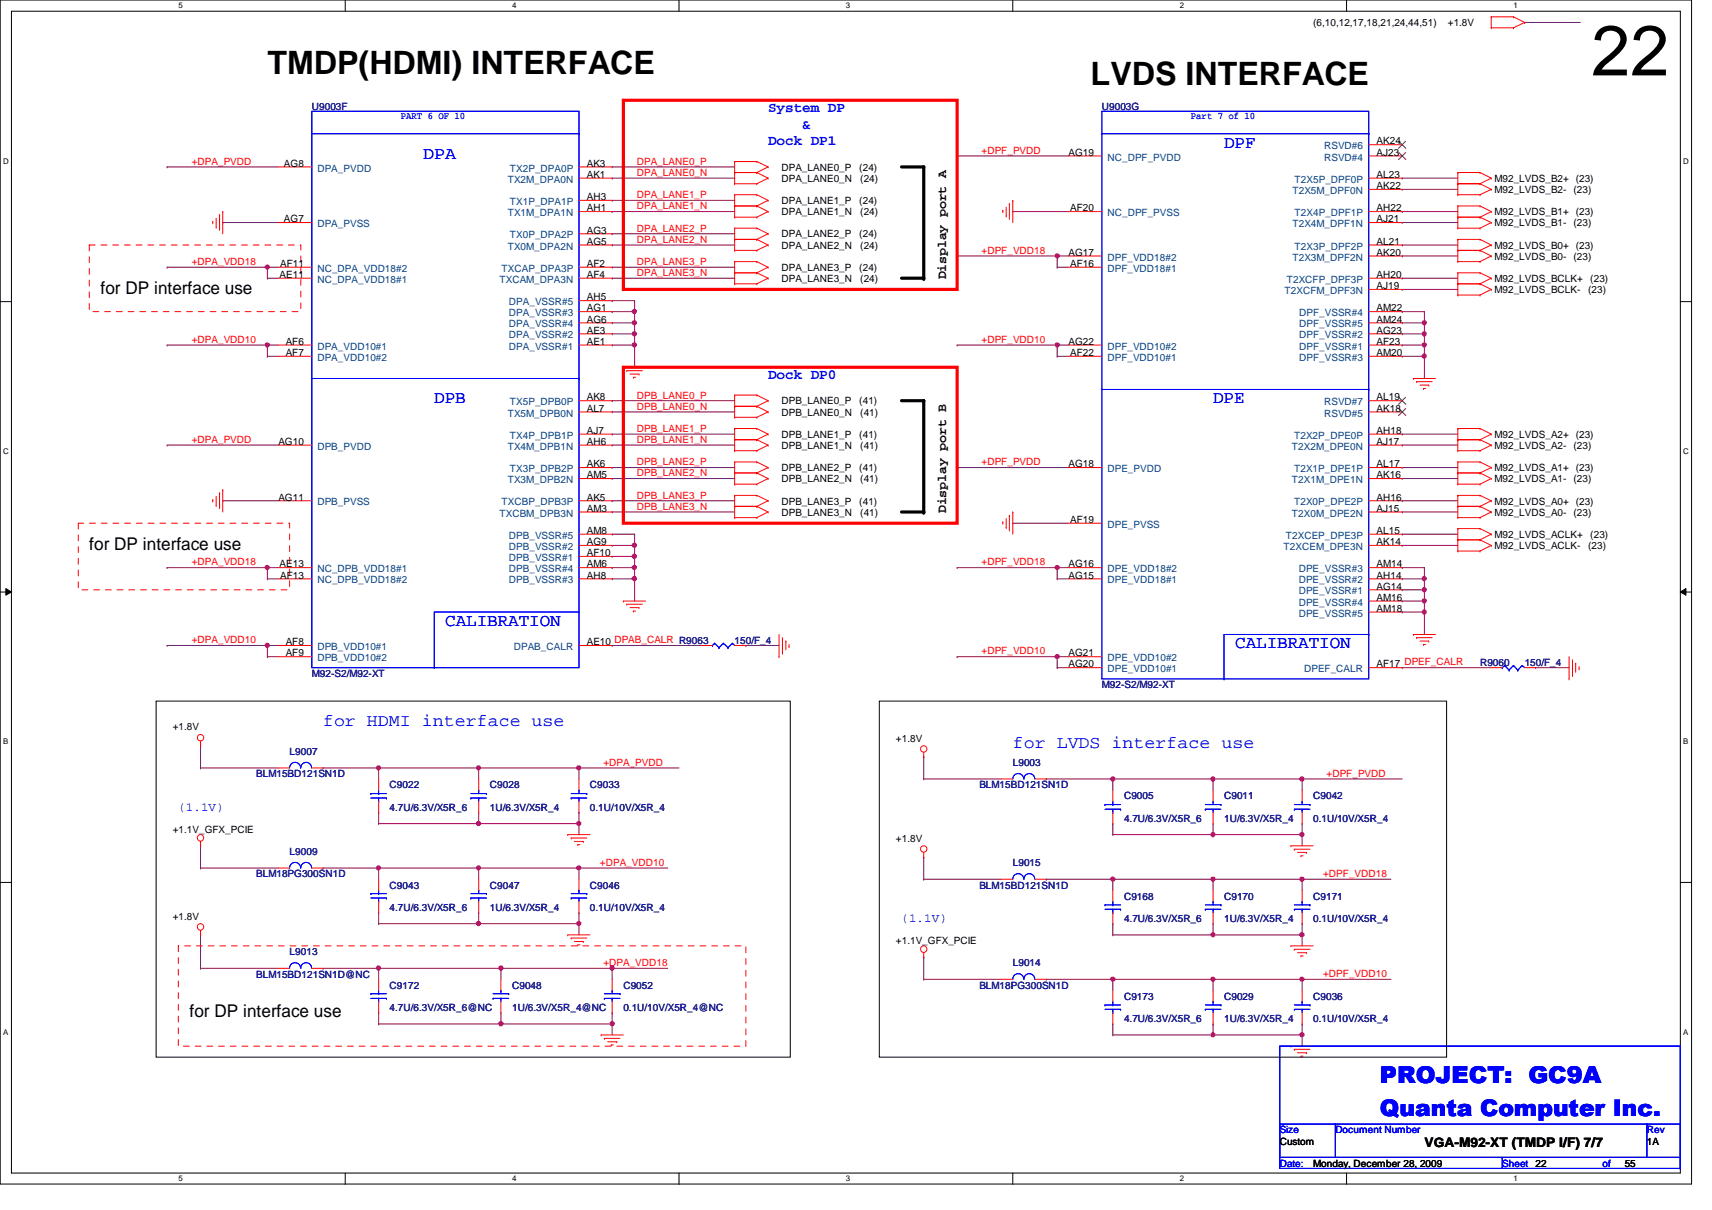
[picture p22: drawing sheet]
<svg xmlns="http://www.w3.org/2000/svg" width="297mm" height="210mm" viewBox="0 0 297 210" stroke-linecap="round" stroke-linejoin="round" font-family="sans-serif">
<defs><g id="words">
<text font-size="12.3" x="276.1" y="13.1">22</text>
<g font-size="5.6">
<text x="46.4" y="12.9">TMDP(HDMI) INTERFACE</text>
<text x="189.2" y="14.8">LVDS INTERFACE</text>
</g>
<g font-size="4" fill="#00f">
<text x="239.4" y="187.8">PROJECT: GC9A</text>
<text x="239.4" y="193.5">Quanta Computer Inc.</text>
</g>
<g font-size="3" fill="#00f">
<text x="73.4" y="27.5">DPA</text>
<text x="212.4" y="25.6">DPF</text>
<text x="75.4" y="70">DPB</text>
<text x="210.5" y="70">DPE</text>
<text x="77.3" y="108.6">CALIBRATION</text>
<text x="214.3" y="112.5">CALIBRATION</text>
<text x="56" y="126">for HDMI interface use</text>
<text x="175.7" y="129.8">for LVDS interface use</text>
</g>
<g font-size="3">
<text x="17.4" y="51">for DP interface use</text>
<text x="15.5" y="95.4">for DP interface use</text>
<text x="32.9" y="176.5">for DP interface use</text>
</g>
<g font-size="2.5" fill="#00f">
<text x="133.3" y="19.5">System DP</text>
<text x="139.2" y="22.3">&amp;</text>
<text x="133.3" y="25.1">Dock DP1</text>
<text x="133.3" y="65.8">Dock DP0</text>
</g>
<g font-size="2.3">
<text x="164.2" y="48.5" transform="rotate(-90 164.2 48.5)">Display port A</text>
<text x="164.2" y="89" transform="rotate(-90 164.2 89)">Display port B</text>
<text x="247.1" y="199.1">VGA-M92-XT (TMDP I/F) 7/7</text>
</g>
<g font-size="2.1" fill="#00f">
<text x="30.9" y="140.7">(1.1V)</text>
<text x="156.4" y="160">(1.1V)</text>
</g>
<g font-size="1.7">
<text x="227.8" y="4.5">(6,10,12,17,18,21,24,44,51)</text>
<text x="251.2" y="4.5">+1.8V</text>
<text x="49.3" y="28.9">AG8</text>
<text x="101.8" y="28.9">AK3</text>
<text x="135.6" y="29.6">DPA_LANE0_P</text>
<text x="149.1" y="29.6">(24)</text>
<text x="185.4" y="27">AG19</text>
<text x="238.8" y="25.1">AK24</text>
<text x="238.8" y="27">AJ23</text>
<text x="101.8" y="34.7">AH3</text>
<text x="101.8" y="30.9">AK1</text>
<text x="135.6" y="31.5">DPA_LANE0_N</text>
<text x="135.6" y="35.4">DPA_LANE1_P</text>
<text x="149.1" y="35.4">(24)</text>
<text x="149.3" y="31.5">(24)</text>
<text x="238.8" y="30.9">AL23</text>
<text x="238.8" y="32.8">AK22</text>
<text x="259.3" y="33.5">M92_LVDS_B2- (23)</text>
<text x="259.3" y="31.5">M92_LVDS_B2+ (23)</text>
<text x="49.3" y="38.6">AG7</text>
<text x="101.8" y="40.5">AG3</text>
<text x="101.8" y="36.7">AH1</text>
<text x="135.6" y="41.2">DPA_LANE2_P</text>
<text x="135.6" y="37.3">DPA_LANE1_N</text>
<text x="149.1" y="41.2">(24)</text>
<text x="149.3" y="37.3">(24)</text>
<text x="185.7" y="36.7">AF20</text>
<text x="238.8" y="36.7">AH22</text>
<text x="238.8" y="38.6">AJ21</text>
<text x="259.3" y="39.3">M92_LVDS_B1- (23)</text>
<text x="259.3" y="37.3">M92_LVDS_B1+ (23)</text>
<text x="48.6" y="46.3">AF11</text>
<text x="101.8" y="42.5">AG5</text>
<text x="101.8" y="46.3">AF2</text>
<text x="135.6" y="43.1">DPA_LANE2_N</text>
<text x="135.6" y="47">DPA_LANE3_P</text>
<text x="149.1" y="47">(24)</text>
<text x="149.3" y="43.1">(24)</text>
<text x="185.4" y="44.4">AG17</text>
<text x="185.7" y="46.3">AF16</text>
<text x="238.8" y="42.5">AL21</text>
<text x="238.8" y="44.4">AK20</text>
<text x="259.3" y="45">M92_LVDS_B0- (23)</text>
<text x="259.3" y="43.1">M92_LVDS_B0+ (23)</text>
<text x="48.5" y="48.2">AE11</text>
<text x="101.8" y="52.1">AH5</text>
<text x="101.8" y="48.2">AF4</text>
<text x="135.6" y="48.9">DPA_LANE3_N</text>
<text x="149.3" y="48.9">(24)</text>
<text x="238.8" y="48.2">AH20</text>
<text x="238.8" y="50.2">AJ19</text>
<text x="259.3" y="50.8">M92_LVDS_BCLK-</text>
<text x="259.3" y="48.9">M92_LVDS_BCLK+</text>
<text x="275.5" y="50.8">(23)</text>
<text x="275.9" y="48.9">(23)</text>
<text x="49.6" y="59.8">AF6</text>
<text x="101.8" y="59.8">AE1</text>
<text x="101.8" y="57.9">AE3</text>
<text x="101.8" y="54">AG1</text>
<text x="101.8" y="56">AG6</text>
<text x="185.4" y="59.8">AG22</text>
<text x="238.8" y="59.8">AF23</text>
<text x="238.8" y="57.9">AG23</text>
<text x="238.8" y="56">AM24</text>
<text x="238.8" y="54">AM22</text>
<text x="49.6" y="61.8">AF7</text>
<text x="185.7" y="61.8">AF22</text>
<text x="238.8" y="61.8">AM20</text>
<text x="101.8" y="71.4">AL7</text>
<text x="101.8" y="69.5">AK8</text>
<text x="135.6" y="70.1">DPB_LANE0_P</text>
<text x="149.1" y="70.1">(41)</text>
<text x="238.8" y="69.5">AL19</text>
<text x="238.8" y="71.4">AK18</text>
<text x="48.3" y="77.2">AG10</text>
<text x="101.8" y="77.2">AH6</text>
<text x="101.8" y="75.3">AJ7</text>
<text x="135.6" y="72.1">DPB_LANE0_N</text>
<text x="135.6" y="75.9">DPB_LANE1_P</text>
<text x="135.6" y="77.9">DPB_LANE1_N</text>
<text x="149.1" y="75.9">(41)</text>
<text x="149.3" y="72.1">(41)</text>
<text x="149.3" y="77.9">(41)</text>
<text x="238.8" y="75.3">AH18</text>
<text x="238.8" y="77.2">AJ17</text>
<text x="259.3" y="77.9">M92_LVDS_A2- (23)</text>
<text x="259.3" y="75.9">M92_LVDS_A2+ (23)</text>
<text x="101.8" y="83">AM5</text>
<text x="101.8" y="81.1">AK6</text>
<text x="135.6" y="83.7">DPB_LANE2_N</text>
<text x="135.6" y="81.7">DPB_LANE2_P</text>
<text x="149.1" y="81.7">(41)</text>
<text x="149.3" y="83.7">(41)</text>
<text x="185.4" y="81.1">AG18</text>
<text x="238.8" y="81.1">AL17</text>
<text x="238.8" y="83">AK16</text>
<text x="259.3" y="83.7">M92_LVDS_A1- (23)</text>
<text x="259.3" y="81.7">M92_LVDS_A1+ (23)</text>
<text x="48.3" y="86.8">AG11</text>
<text x="101.8" y="88.8">AM3</text>
<text x="101.8" y="86.8">AK5</text>
<text x="135.6" y="87.5">DPB_LANE3_P</text>
<text x="135.6" y="89.5">DPB_LANE3_N</text>
<text x="149.1" y="87.5">(41)</text>
<text x="149.3" y="89.5">(41)</text>
<text x="238.8" y="86.8">AH16</text>
<text x="238.8" y="88.8">AJ15</text>
<text x="259.3" y="89.5">M92_LVDS_A0- (23)</text>
<text x="259.3" y="87.5">M92_LVDS_A0+ (23)</text>
<text x="101.8" y="92.6">AM8</text>
<text x="101.8" y="94.6">AG9</text>
<text x="185.7" y="90.7">AF19</text>
<text x="238.8" y="92.6">AL15</text>
<text x="238.8" y="94.6">AK14</text>
<text x="259.3" y="95.2">M92_LVDS_ACLK-</text>
<text x="259.3" y="93.3">M92_LVDS_ACLK+</text>
<text x="275.5" y="95.2">(23)</text>
<text x="275.9" y="93.3">(23)</text>
<text x="48.5" y="98.4">AE13</text>
<text x="48.6" y="100.4">AF13</text>
<text x="101.8" y="96.5">AF10</text>
<text x="101.8" y="98.4">AM6</text>
<text x="101.8" y="100.4">AH8</text>
<text x="185.4" y="98.4">AG16</text>
<text x="185.4" y="100.4">AG15</text>
<text x="238.8" y="100.4">AH14</text>
<text x="238.8" y="98.4">AM14</text>
<text x="238.8" y="106.1">AM18</text>
<text x="238.8" y="104.2">AM16</text>
<text x="238.8" y="102.3">AG14</text>
<text x="49.6" y="113.9">AF9</text>
<text x="49.6" y="111.9">AF8</text>
<text x="101.8" y="111.9">AE10 DPAB_CALR R9063</text>
<text x="185.4" y="113.9">AG21</text>
<text x="185.4" y="115.8">AG20</text>
<text x="238.8" y="115.8">AF17 DPEF_CALR</text>
<text x="30" y="126.7">+1.8V</text>
<text x="155.4" y="128.7">+1.8V</text>
<text x="30" y="144.5">+1.1V_GFX_PCIE</text>
<text x="155.4" y="146">+1.8V</text>
<text x="30" y="159.5">+1.8V</text>
<text x="155.4" y="163.8">+1.1V_GFX_PCIE</text>
<text x="222" y="198.5">Custom</text>
<text x="227.8" y="202.4">Monday, December 28, 2009</text>
<text x="266.4" y="202.4">22</text>
<text x="281.9" y="202.4">55</text>
<text x="285.7" y="198.5">1A</text>
</g>
<g font-size="1.7" fill="#000080">
<text x="54.1" y="19">U9003F</text>
<text x="191.2" y="19">U9003G</text>
<text x="127.5" y="111.7">150/F_4</text>
<text x="54.1" y="117.4">M92-S2/M92-XT</text>
<text x="191.2" y="119.4">M92-S2/M92-XT</text>
<text x="256.8" y="115.5">R9060</text>
<text x="264.5" y="115.5">150/F_4</text>
<text x="50.2" y="131">L9007</text>
<text x="44.4" y="134.8">BLM15BD121SN1D</text>
<text x="67.6" y="136.7">C9022</text>
<text x="85" y="136.7">C9028</text>
<text x="102.4" y="136.7">C9033</text>
<text x="169.9" y="136.7">BLM15BD121SN1D</text>
<text x="175.7" y="132.9">L9003</text>
<text x="67.6" y="140.6">4.7U/6.3V/X5R_6</text>
<text x="85" y="140.6">1U/6.3V/X5R_4</text>
<text x="102.4" y="140.6">0.1U/10V/X5R_4</text>
<text x="195" y="138.7">C9005</text>
<text x="195" y="142.5">4.7U/6.3V/X5R_6</text>
<text x="212.4" y="138.7">C9011</text>
<text x="212.4" y="142.5">1U/6.3V/X5R_4</text>
<text x="227.8" y="138.7">C9042</text>
<text x="227.8" y="142.5">0.1U/10V/X5R_4</text>
<text x="50.2" y="148.3">L9009</text>
<text x="44.4" y="152.2">BLM18PG300SN1D</text>
<text x="67.6" y="154.1">C9043</text>
<text x="85" y="154.1">C9047</text>
<text x="102.4" y="154.1">C9046</text>
<text x="169.9" y="154.1">BLM15BD121SN1D</text>
<text x="175.7" y="150.3">L9015</text>
<text x="67.6" y="158">4.7U/6.3V/X5R_6</text>
<text x="85" y="158">1U/6.3V/X5R_4</text>
<text x="102.4" y="158">0.1U/10V/X5R_4</text>
<text x="195" y="156">C9168</text>
<text x="195" y="159.9">4.7U/6.3V/X5R_6</text>
<text x="212.4" y="156">C9170</text>
<text x="212.4" y="159.9">1U/6.3V/X5R_4</text>
<text x="227.8" y="156">C9171</text>
<text x="227.8" y="159.9">0.1U/10V/X5R_4</text>
<text x="50.2" y="165.7">L9013</text>
<text x="175.7" y="167.6">L9014</text>
<text x="44.4" y="169.6">BLM15BD121SN1D@NC</text>
<text x="67.6" y="171.5">C9172</text>
<text x="88.9" y="171.5">C9048</text>
<text x="108.2" y="171.5">C9052</text>
<text x="169.9" y="171.5">BLM18PG300SN1D</text>
<text x="195" y="173.4">C9173</text>
<text x="212.4" y="173.4">C9029</text>
<text x="227.8" y="173.4">C9036</text>
<text x="67.6" y="175.3">4.7U/6.3V/X5R_6@NC</text>
<text x="88.9" y="175.3">1U/6.3V/X5R_4@NC</text>
<text x="108.2" y="175.3">0.1U/10V/X5R_4@NC</text>
<text x="195" y="177.3">4.7U/6.3V/X5R_6</text>
<text x="212.4" y="177.3">1U/6.3V/X5R_4</text>
<text x="227.8" y="177.3">0.1U/10V/X5R_4</text>
</g>
<g font-size="1.7" fill="#00f">
<text x="69.6" y="20.7">PART 6 OF 10</text>
<text x="206.6" y="20.7">Part 7 of 10</text>
<text x="222" y="196.6">Size</text>
<text x="231.7" y="196.6">Document Number</text>
<text x="285.7" y="196.6">Rev</text>
<text x="222" y="202.4">Date:</text>
<text x="260.6" y="202.4">Sheet</text>
<text x="278" y="202.4">of</text>
</g>
<g font-size="1.7" fill="#f00">
<text x="33.3" y="28.6">+DPA_PVDD</text>
<text x="110.5" y="28.6">DPA_LANE0_P</text>
<text x="170.3" y="26.7">+DPF_PVDD</text>
<text x="110.5" y="30.5">DPA_LANE0_N</text>
<text x="110.5" y="34.4">DPA_LANE1_P</text>
<text x="110.5" y="40.2">DPA_LANE2_P</text>
<text x="110.5" y="36.3">DPA_LANE1_N</text>
<text x="33.3" y="46">+DPA_VDD18</text>
<text x="110.5" y="42.1">DPA_LANE2_N</text>
<text x="110.5" y="46">DPA_LANE3_P</text>
<text x="110.5" y="47.9">DPA_LANE3_N</text>
<text x="170.3" y="44">+DPF_VDD18</text>
<text x="33.3" y="59.5">+DPA_VDD10</text>
<text x="170.3" y="59.5">+DPF_VDD10</text>
<text x="110.5" y="69.1">DPB_LANE0_P</text>
<text x="110.5" y="71.1">DPB_LANE0_N</text>
<text x="33.3" y="76.8">+DPA_PVDD</text>
<text x="110.5" y="74.9">DPB_LANE1_P</text>
<text x="110.5" y="76.8">DPB_LANE1_N</text>
<text x="110.5" y="80.7">DPB_LANE2_P</text>
<text x="110.5" y="82.6">DPB_LANE2_N</text>
<text x="170.3" y="80.7">+DPF_PVDD</text>
<text x="110.5" y="88.4">DPB_LANE3_N</text>
<text x="110.5" y="86.5">DPB_LANE3_P</text>
<text x="33.3" y="98.1">+DPA_VDD18</text>
<text x="170.3" y="98.1">+DPF_VDD18</text>
<text x="33.3" y="111.6">+DPA_VDD10</text>
<text x="170.3" y="113.5">+DPF_VDD10</text>
<text x="104.7" y="132.8">+DPA_PVDD</text>
<text x="230.2" y="134.7">+DPF_PVDD</text>
<text x="104.1" y="150.2">+DPA_VDD10</text>
<text x="229.6" y="152.1">+DPF_VDD18</text>
<text x="104.7" y="167.6">+DPA_VDD18</text>
<text x="229.6" y="169.5">+DPF_VDD10</text>
</g>
<g font-size="1.7" fill="#004080">
<text x="55.1" y="29.8">DPA_PVDD</text>
<text x="88.5" y="29.8">TX2P_DPA0P</text>
<text x="192.1" y="27.9">NC_DPF_PVDD</text>
<text x="229.7" y="25.9">RSVD#6</text>
<text x="229.7" y="27.9">RSVD#4</text>
<text x="88.1" y="31.7">TX2M_DPA0N</text>
<text x="88.5" y="35.6">TX1P_DPA1P</text>
<text x="224.2" y="33.7">T2X5M_DPF0N</text>
<text x="224.6" y="31.7">T2X5P_DPF0P</text>
<text x="55.1" y="39.4">DPA_PVSS</text>
<text x="88.1" y="37.5">TX1M_DPA1N</text>
<text x="88.5" y="41.4">TX0P_DPA2P</text>
<text x="192.1" y="37.5">NC_DPF_PVSS</text>
<text x="224.2" y="39.4">T2X4M_DPF1N</text>
<text x="224.6" y="37.5">T2X4P_DPF1P</text>
<text x="55.1" y="47.2">NC_DPA_VDD18#2</text>
<text x="87" y="47.2">TXCAP_DPA3P</text>
<text x="88.1" y="43.3">TX0M_DPA2N</text>
<text x="192.1" y="45.2">DPF_VDD18#2</text>
<text x="192.1" y="47.2">DPF_VDD18#1</text>
<text x="224.2" y="45.2">T2X3M_DPF2N</text>
<text x="224.6" y="43.3">T2X3P_DPF2P</text>
<text x="55.1" y="49.1">NC_DPA_VDD18#1</text>
<text x="86.7" y="49.1">TXCAM_DPA3N</text>
<text x="88.3" y="53">DPA_VSSR#5</text>
<text x="222.9" y="51">T2XCFM_DPF3N</text>
<text x="223.3" y="49.1">T2XCFP_DPF3P</text>
<text x="88.3" y="58.7">DPA_VSSR#2</text>
<text x="88.3" y="54.9">DPA_VSSR#3</text>
<text x="88.3" y="56.8">DPA_VSSR#4</text>
<text x="225.4" y="58.7">DPF_VSSR#2</text>
<text x="225.4" y="56.8">DPF_VSSR#5</text>
<text x="225.4" y="54.9">DPF_VSSR#4</text>
<text x="55.1" y="62.6">DPA_VDD10#2</text>
<text x="55.1" y="60.7">DPA_VDD10#1</text>
<text x="88.3" y="60.7">DPA_VSSR#1</text>
<text x="192.1" y="60.7">DPF_VDD10#2</text>
<text x="192.1" y="62.6">DPF_VDD10#1</text>
<text x="225.4" y="62.6">DPF_VSSR#3</text>
<text x="225.4" y="60.7">DPF_VSSR#1</text>
<text x="88.5" y="70.3">TX5P_DPB0P</text>
<text x="229.7" y="70.3">RSVD#7</text>
<text x="88.1" y="72.3">TX5M_DPB0N</text>
<text x="88.5" y="76.1">TX4P_DPB1P</text>
<text x="224.5" y="76.1">T2X2P_DPE0P</text>
<text x="229.7" y="72.3">RSVD#5</text>
<text x="55.1" y="78">DPB_PVDD</text>
<text x="88.1" y="83.8">TX3M_DPB2N</text>
<text x="88.1" y="78">TX4M_DPB1N</text>
<text x="88.5" y="81.9">TX3P_DPB2P</text>
<text x="192.1" y="81.9">DPE_PVDD</text>
<text x="224.2" y="78">T2X2M_DPE0N</text>
<text x="224.2" y="83.8">T2X1M_DPE1N</text>
<text x="224.5" y="81.9">T2X1P_DPE1P</text>
<text x="55.1" y="87.7">DPB_PVSS</text>
<text x="86.7" y="89.6">TXCBM_DPB3N</text>
<text x="87" y="87.7">TXCBP_DPB3P</text>
<text x="224.2" y="89.6">T2X0M_DPE2N</text>
<text x="224.5" y="87.7">T2X0P_DPE2P</text>
<text x="88.3" y="93.5">DPB_VSSR#5</text>
<text x="88.3" y="95.4">DPB_VSSR#2</text>
<text x="192.1" y="91.6">DPE_PVSS</text>
<text x="222.7" y="95.4">T2XCEM_DPE3N</text>
<text x="223.1" y="93.5">T2XCEP_DPE3P</text>
<text x="55.1" y="101.2">NC_DPB_VDD18#2</text>
<text x="55.1" y="99.3">NC_DPB_VDD18#1</text>
<text x="88.3" y="97.3">DPB_VSSR#1</text>
<text x="88.3" y="99.3">DPB_VSSR#4</text>
<text x="88.3" y="101.2">DPB_VSSR#3</text>
<text x="192.1" y="99.3">DPE_VDD18#2</text>
<text x="192.1" y="101.2">DPE_VDD18#1</text>
<text x="225.3" y="101.2">DPE_VSSR#2</text>
<text x="225.3" y="99.3">DPE_VSSR#3</text>
<text x="225.3" y="107">DPE_VSSR#5</text>
<text x="225.3" y="105.1">DPE_VSSR#4</text>
<text x="225.3" y="103.1">DPE_VSSR#1</text>
<text x="55.1" y="112.8">DPB_VDD10#1</text>
<text x="89.2" y="112.8">DPAB_CALR</text>
<text x="55.1" y="114.7">DPB_VDD10#2</text>
<text x="192.1" y="114.7">DPE_VDD10#2</text>
<text x="192.1" y="116.6">DPE_VDD10#1</text>
<text x="226.3" y="116.6">DPEF_CALR</text>
</g>
<g font-size="1.4">
<text x="30.9" y="1.4">5</text>
<text x="88.9" y="1.4">4</text>
<text x="146.8" y="1.4">3</text>
<text x="204.7" y="1.4">2</text>
<text x="262.6" y="1.4">1</text>
<text x=".5" y="28.4">D</text>
<text x="292.1" y="28.4">D</text>
<text x=".5" y="78.7">C</text>
<text x="292.1" y="78.7">C</text>
<text x=".5" y="129.1">B</text>
<text x="292.1" y="129.1">B</text>
<text x=".5" y="179.5">A</text>
<text x="292.1" y="179.5">A</text>
<text x="30.9" y="204.9">5</text>
<text x="88.9" y="204.9">4</text>
<text x="146.8" y="204.9">3</text>
<text x="204.7" y="204.9">2</text>
<text x="262.6" y="204.9">1</text>
</g>
</g></defs>
<path d="M0 0h293.5v205.4h-293.5zM2 1.9h289.5v201.6h-289.5z" fill="none" stroke="#000" stroke-width=".17"/>
<g fill="#fff">
<path d="M30.9 .2h.8v1.5h-.8z"/>
<path d="M30.9 203.7h.8v1.5h-.8z"/>
</g>
<path d="M59.9 0v1.9M59.9 203.5v1.9" fill="none" stroke="#000" stroke-width=".17"/>
<g fill="#fff">
<path d="M88.9 .2h.7v1.5h-.7z"/>
<path d="M88.9 203.7h.7v1.5h-.7z"/>
</g>
<path d="M117.8 0v1.9M117.8 203.5v1.9" fill="none" stroke="#000" stroke-width=".17"/>
<g fill="#fff">
<path d="M146.8 .2h.7v1.5h-.7z"/>
<path d="M146.8 203.7h.7v1.5h-.7z"/>
</g>
<path d="M175.7 0v1.9M175.7 203.5v1.9" fill="none" stroke="#000" stroke-width=".17"/>
<g fill="#fff">
<path d="M204.7 .2h.7v1.5h-.7z"/>
<path d="M204.7 203.7h.7v1.5h-.7z"/>
</g>
<path d="M233.6 0v1.9M233.6 203.5v1.9" fill="none" stroke="#000" stroke-width=".17"/>
<g fill="#fff">
<path d="M262.6 .2h.8v1.5h-.8z"/>
<path d="M262.6 203.7h.8v1.5h-.8z"/>
<path d="M.5 27.1h1v1.6h-1z"/>
<path d="M292.1 27.1h.9v1.6h-.9z"/>
<path d="M.5 77.5h1v1.5h-1z"/>
<path d="M292.1 77.5h.9v1.5h-.9z"/>
</g>
<path d="M0 52.3h2M291.5 52.3h2" fill="none" stroke="#000" stroke-width=".17"/>
<g fill="#fff">
<path d="M.5 127.9h.9v1.5h-.9z"/>
<path d="M292.1 127.9h.8v1.5h-.8z"/>
</g>
<path d="M0 102.7h2M1 102.1l1 .6-1 .6zM291.5 102.7l1-.6v1.2zM291.5 102.7h2" fill="none" stroke="#000" stroke-width=".17"/>
<path d="M1 102.1l1 .6-1 .6zM291.5 102.7l1-.6v1.2z" fill="#000"/>
<g fill="#fff">
<path d="M.5 178.3h.9v1.5h-.9z"/>
<path d="M292.1 178.3h.8v1.5h-.8z"/>
</g>
<path d="M0 153.1h2M291.5 153.1h2" fill="none" stroke="#000" stroke-width=".17"/>
<path d="M166.1 44.4h.1M166.1 44.4h17.3" fill="none" stroke="#800040" stroke-width=".17"/>
<circle cx="183.4" cy="44.4" r=".37" fill="#f0f"/>
<circle cx="183.4" cy="44.4" r=".37" fill="none" stroke="#f0f" stroke-width=".17"/>
<path d="M29 29h.1M29 29h19.3M29 59.9h.1M29 59.9h17.4M243.3 92.7h.1M243.3 92.7h9.6" fill="none" stroke="#800040" stroke-width=".17"/>
<circle cx="46.4" cy="59.8" r=".37" fill="#f0f"/>
<circle cx="46.4" cy="59.8" r=".37" fill="none" stroke="#f0f" stroke-width=".17"/>
<path d="M175.7 36.7h.1M175.7 36.7h9.7M243.3 77.2h.1M243.3 75.3h.1M243.3 77.2h9.6M243.3 75.3h9.6M166.1 98.5h.1M166.1 98.5h17.3M243.3 81.1h.1M243.3 83h.1M243.3 81.1h9.6M243.3 83h9.6" fill="none" stroke="#800040" stroke-width=".17"/>
<circle cx="183.4" cy="98.4" r=".37" fill="#f0f"/>
<circle cx="183.4" cy="98.4" r=".37" fill="none" stroke="#f0f" stroke-width=".17"/>
<path d="M38.6 38.6h.1M38.6 38.6h9.7M166.1 27.1h.1M166.1 27.1h19.3M166.1 59.9h.1M166.1 59.9h17.3M243.3 94.6h.1M243.3 94.6h9.6" fill="none" stroke="#800040" stroke-width=".17"/>
<circle cx="183.4" cy="59.8" r=".37" fill="#f0f"/>
<circle cx="183.4" cy="59.8" r=".37" fill="none" stroke="#f0f" stroke-width=".17"/>
<g fill="none" stroke="#800040" stroke-width=".17">
<path d="M183.4 46.4h.1M183.4 46.4h2M243.3 48.3h.1M243.3 50.2h.1M243.3 44.4h.1M243.3 42.5h.1M243.3 48.3h9.6M243.3 50.2h9.6M243.3 44.4h9.6M243.3 42.5h9.6M183.4 61.8h.1M183.4 61.8h2"/>
<path d="M247.1 61.8h.1M247.1 61.8v3.9M166.1 81.1h.1M166.1 81.1h19.3M243.3 88.8h.1M243.3 88.8h9.6M243.3 115.8h.1M243.3 115.8h15.4M266.4 115.8h.1M266.4 115.8h5.8"/>
</g>
<circle cx="247.1" cy="61.8" r=".38" fill="#f0f"/>
<circle cx="247.1" cy="61.8" r=".38" fill="none" stroke="#f0f" stroke-width=".17"/>
<path d="M243.3 54.1h.1M243.3 56h.1M243.3 57.9h.1M243.3 54.1h3.8M243.3 56h3.8M247.1 54.1h.1M247.1 56h.1M247.1 54.1v3.8h-3.8" fill="none" stroke="#800040" stroke-width=".17"/>
<circle cx="247.1" cy="56" r=".37" fill="#f0f"/>
<circle cx="247.1" cy="56" r=".37" fill="none" stroke="#f0f" stroke-width=".17"/>
<path d="M243.3 59.9h.1M247.1 57.9h.1M247.1 57.9v2h-3.8" fill="none" stroke="#800040" stroke-width=".17"/>
<circle cx="247.1" cy="57.9" r=".38" fill="#f0f"/>
<circle cx="247.1" cy="57.9" r=".38" fill="none" stroke="#f0f" stroke-width=".17"/>
<path d="M247.1 59.9h.1M247.1 59.9v1.9h-3.8M243.3 61.8h.1" fill="none" stroke="#800040" stroke-width=".17"/>
<circle cx="247.1" cy="59.8" r=".37" fill="#f0f"/>
<circle cx="247.1" cy="59.8" r=".37" fill="none" stroke="#f0f" stroke-width=".17"/>
<path d="M247.1 106.2h.1M247.1 106.2v3.9" fill="none" stroke="#800040" stroke-width=".17"/>
<circle cx="247.1" cy="106.2" r=".38" fill="#f0f"/>
<circle cx="247.1" cy="106.2" r=".38" fill="none" stroke="#f0f" stroke-width=".17"/>
<path d="M243.3 98.5h.1M243.3 98.5h3.8M247.1 98.5h.1M247.1 98.5v3.8h-3.8M243.3 100.4h.1M243.3 102.3h.1M243.3 100.4h3.8M247.1 100.4h.1" fill="none" stroke="#800040" stroke-width=".17"/>
<circle cx="247.1" cy="100.4" r=".38" fill="#f0f"/>
<circle cx="247.1" cy="100.4" r=".38" fill="none" stroke="#f0f" stroke-width=".17"/>
<path d="M243.3 104.3h.1M247.1 102.3h.1M247.1 102.3v2h-3.8" fill="none" stroke="#800040" stroke-width=".17"/>
<circle cx="247.1" cy="102.3" r=".37" fill="#f0f"/>
<circle cx="247.1" cy="102.3" r=".37" fill="none" stroke="#f0f" stroke-width=".17"/>
<path d="M243.3 106.2h.1M247.1 104.3h.1M247.1 104.3v1.9h-3.8" fill="none" stroke="#800040" stroke-width=".17"/>
<circle cx="247.1" cy="104.2" r=".37" fill="#f0f"/>
<circle cx="247.1" cy="104.2" r=".37" fill="none" stroke="#f0f" stroke-width=".17"/>
<g fill="none" stroke="#800040" stroke-width=".17">
<path d="M183.4 44.4h.1M183.4 59.9h.1M183.4 44.4v2M183.4 59.9v1.9M183.4 44.4h2M183.4 59.9h2M183.4 98.5h.1M183.4 98.5v1.9M183.4 98.5h2M166.1 113.9h.1M166.1 113.9h19.3M183.4 115.8h.1"/>
<path d="M183.4 100.4h.1M183.4 113.9h.1M183.4 115.8h2M183.4 100.4h2M183.4 113.9v1.9"/>
</g>
<circle cx="183.4" cy="113.9" r=".37" fill="#f0f"/>
<circle cx="183.4" cy="113.9" r=".37" fill="none" stroke="#f0f" stroke-width=".17"/>
<path d="M110.1 59.9h.1M110.1 59.9v3.8" fill="none" stroke="#800040" stroke-width=".17"/>
<circle cx="110.1" cy="59.8" r=".37" fill="#f0f"/>
<circle cx="110.1" cy="59.8" r=".37" fill="none" stroke="#f0f" stroke-width=".17"/>
<path d="M106.2 52.2h.1M106.2 54.1h.1M106.2 56h.1M106.2 52.2h3.9M106.2 54.1h3.9M110.1 52.2h.1M110.1 54.1h.1M110.1 52.2v3.8h-3.9" fill="none" stroke="#800040" stroke-width=".17"/>
<circle cx="110.1" cy="54" r=".37" fill="#f0f"/>
<circle cx="110.1" cy="54" r=".37" fill="none" stroke="#f0f" stroke-width=".17"/>
<path d="M106.2 57.9h.1M110.1 56h.1M110.1 56v1.9h-3.9" fill="none" stroke="#800040" stroke-width=".17"/>
<circle cx="110.1" cy="56" r=".37" fill="#f0f"/>
<circle cx="110.1" cy="56" r=".37" fill="none" stroke="#f0f" stroke-width=".17"/>
<g fill="none" stroke="#800040" stroke-width=".17">
<path d="M106.2 59.9h.1M110.1 57.9h.1M110.1 57.9v2h-3.9M46.4 98.5h.1M46.4 98.5v1.9M46.4 113.9h.1M46.4 100.4h.1M46.4 113.9h1.9M46.4 100.4h1.9M106.2 112h.1M106.2 112h15.5M129.4 112h.1"/>
<path d="M129.4 112h5.8"/>
</g>
<circle cx="110.1" cy="57.9" r=".38" fill="#f0f"/>
<circle cx="110.1" cy="57.9" r=".38" fill="none" stroke="#f0f" stroke-width=".17"/>
<path d="M29 98.5h.1M29 98.5h17.4" fill="none" stroke="#800040" stroke-width=".17"/>
<circle cx="46.4" cy="98.4" r=".37" fill="#f0f"/>
<circle cx="46.4" cy="98.4" r=".37" fill="none" stroke="#f0f" stroke-width=".17"/>
<path d="M110.1 100.4h.1M110.1 100.4v3.9" fill="none" stroke="#800040" stroke-width=".17"/>
<circle cx="110.1" cy="100.4" r=".38" fill="#f0f"/>
<circle cx="110.1" cy="100.4" r=".38" fill="none" stroke="#f0f" stroke-width=".17"/>
<path d="M106.2 92.7h.1M106.2 94.6h.1M106.2 96.5h.1M106.2 92.7h3.9M106.2 94.6h3.9M110.1 92.7h.1M110.1 94.6h.1M110.1 92.7v3.8h-3.9" fill="none" stroke="#800040" stroke-width=".17"/>
<circle cx="110.1" cy="94.6" r=".37" fill="#f0f"/>
<circle cx="110.1" cy="94.6" r=".37" fill="none" stroke="#f0f" stroke-width=".17"/>
<path d="M106.2 98.5h.1M110.1 96.5h.1M110.1 96.5v2h-3.9" fill="none" stroke="#800040" stroke-width=".17"/>
<circle cx="110.1" cy="96.5" r=".38" fill="#f0f"/>
<circle cx="110.1" cy="96.5" r=".38" fill="none" stroke="#f0f" stroke-width=".17"/>
<path d="M110.1 98.5h.1M110.1 98.5v1.9h-3.9M106.2 100.4h.1" fill="none" stroke="#800040" stroke-width=".17"/>
<circle cx="110.1" cy="98.4" r=".37" fill="#f0f"/>
<circle cx="110.1" cy="98.4" r=".37" fill="none" stroke="#f0f" stroke-width=".17"/>
<path d="M46.4 48.3h.1M46.4 48.3h1.9M46.4 61.8h.1M46.4 61.8h1.9M38.6 86.9h.1M38.6 86.9h9.7M46.4 98.5h.1M46.4 98.5h1.9M29 112h.1M29 112h19.3M46.4 112h.1M46.4 112v1.9" fill="none" stroke="#800040" stroke-width=".17"/>
<circle cx="46.4" cy="111.9" r=".37" fill="#f0f"/>
<circle cx="46.4" cy="111.9" r=".37" fill="none" stroke="#f0f" stroke-width=".17"/>
<g fill="none" stroke="#800040" stroke-width=".17">
<path d="M243.3 36.7h.1M243.3 38.6h.1M243.3 32.9h.1M243.3 30.9h.1M243.3 36.7h9.6M243.3 38.6h9.6M243.3 32.9h9.6M243.3 30.9h9.6M29 46.4h.1M29 46.4h19.3M46.4 46.4h.1M46.4 59.9h.1"/>
<path d="M46.4 46.4v1.9M46.4 59.9v1.9M46.4 59.9h1.9M29 77.2h.1M29 77.2h19.3"/>
</g>
<circle cx="46.4" cy="46.3" r=".37" fill="#f0f"/>
<circle cx="46.4" cy="46.3" r=".37" fill="none" stroke="#f0f" stroke-width=".17"/>
<g fill="none" stroke="#800040" stroke-width=".17">
<path d="M175.7 90.8h.1M175.7 90.8h9.7M243.3 86.9h.1M243.3 86.9h9.6M34.8 129.4h.1M34.8 133.2h.1M34.8 129.4v3.8M34.8 133.2h13.5M100.5 133.2h.1M100.5 133.2h17.3M65.7 140.9h.1M65.7 140.9v2"/>
<path d="M34.8 162.2h.1M34.8 162.2v5.8M106.2 177.6h.1M106.2 177.6v1.9"/>
</g>
<circle cx="100.4" cy="133.2" r=".37" fill="#f0f"/>
<circle cx="100.4" cy="133.2" r=".37" fill="none" stroke="#f0f" stroke-width=".17"/>
<path d="M56 133.2h.1M56 133.2h9.7M83.1 133.2h.1M83.1 133.2h17.4" fill="none" stroke="#800040" stroke-width=".17"/>
<circle cx="83" cy="133.2" r=".37" fill="#f0f"/>
<circle cx="83" cy="133.2" r=".37" fill="none" stroke="#f0f" stroke-width=".17"/>
<path d="M65.7 133.2h.1M65.7 133.2h17.4" fill="none" stroke="#800040" stroke-width=".17"/>
<circle cx="65.7" cy="133.2" r=".37" fill="#f0f"/>
<circle cx="65.7" cy="133.2" r=".37" fill="none" stroke="#f0f" stroke-width=".17"/>
<path d="M34.8 168h.1M34.8 168h13.5M65.7 168h.1M65.7 168h21.2" fill="none" stroke="#800040" stroke-width=".17"/>
<circle cx="65.7" cy="167.9" r=".38" fill="#f0f"/>
<circle cx="65.7" cy="167.9" r=".38" fill="none" stroke="#f0f" stroke-width=".17"/>
<path d="M86.9 168h.1M86.9 168h19.3" fill="none" stroke="#800040" stroke-width=".17"/>
<circle cx="86.9" cy="167.9" r=".38" fill="#f0f"/>
<circle cx="86.9" cy="167.9" r=".38" fill="none" stroke="#f0f" stroke-width=".17"/>
<path d="M65.7 177.6h.1M65.7 177.6h21.2" fill="none" stroke="#800040" stroke-width=".17"/>
<circle cx="86.9" cy="177.6" r=".38" fill="#f0f"/>
<circle cx="86.9" cy="177.6" r=".38" fill="none" stroke="#f0f" stroke-width=".17"/>
<path d="M106.2 168h.1M106.2 168h9.7" fill="none" stroke="#800040" stroke-width=".17"/>
<circle cx="106.2" cy="167.9" r=".38" fill="#f0f"/>
<circle cx="106.2" cy="167.9" r=".38" fill="none" stroke="#f0f" stroke-width=".17"/>
<path d="M160.3 148.7h.1M160.3 148.7v3.8M225.9 144.8h.1M225.9 144.8v1.9M56 168h.1M56 168h9.7M193.1 160.2h.1M193.1 160.2v2M225.9 162.2h.1M225.9 162.2v1.9" fill="none" stroke="#800040" stroke-width=".17"/>
<circle cx="225.9" cy="162.2" r=".37" fill="#f0f"/>
<circle cx="225.9" cy="162.2" r=".37" fill="none" stroke="#f0f" stroke-width=".17"/>
<g fill="none" stroke="#800040" stroke-width=".17">
<path d="M160.3 131.3h.1M160.3 135.1h.1M160.3 131.3v3.8M160.3 135.1h13.5M225.9 135.1h.1M225.9 135.1h17.4M193.1 142.9h.1M193.1 142.9v1.9M210.5 142.9h.1M210.5 142.9v1.9M225.9 142.9h.1M225.9 142.9v1.9"/>
<path d="M225.9 179.5h.1M225.9 179.5v2"/>
</g>
<circle cx="225.9" cy="135.1" r=".38" fill="#f0f"/>
<circle cx="225.9" cy="135.1" r=".38" fill="none" stroke="#f0f" stroke-width=".17"/>
<path d="M181.5 135.1h.1M181.5 135.1h11.6M210.5 135.1h.1M210.5 135.1h15.4" fill="none" stroke="#800040" stroke-width=".17"/>
<circle cx="210.4" cy="135.1" r=".38" fill="#f0f"/>
<circle cx="210.4" cy="135.1" r=".38" fill="none" stroke="#f0f" stroke-width=".17"/>
<path d="M193.1 135.1h.1M193.1 135.1h17.4" fill="none" stroke="#800040" stroke-width=".17"/>
<circle cx="193.1" cy="135.1" r=".38" fill="#f0f"/>
<circle cx="193.1" cy="135.1" r=".38" fill="none" stroke="#f0f" stroke-width=".17"/>
<g fill="none" stroke="#800040" stroke-width=".17">
<path d="M160.3 166h.1M160.3 169.9h.1M160.3 166v3.9M160.3 169.9h13.5M181.5 169.9h.1M181.5 169.9h11.6M193.1 177.6h.1M193.1 169.9h.1M193.1 169.9v1.9M193.1 177.6v1.9M210.5 169.9h.1M210.5 177.6h.1"/>
<path d="M210.5 169.9v1.9M210.5 177.6v1.9M210.5 169.9h15.4M225.9 169.9h.1M225.9 169.9v1.9"/>
</g>
<circle cx="210.4" cy="169.9" r=".37" fill="#f0f"/>
<circle cx="210.4" cy="169.9" r=".37" fill="none" stroke="#f0f" stroke-width=".17"/>
<path d="M193.1 179.5h.1M193.1 169.9h.1M193.1 179.5h17.4M193.1 169.9h17.4" fill="none" stroke="#800040" stroke-width=".17"/>
<circle cx="193.1" cy="169.9" r=".37" fill="#f0f"/>
<circle cx="193.1" cy="169.9" r=".37" fill="none" stroke="#f0f" stroke-width=".17"/>
<path d="M160.3 152.5h.1M160.3 152.5h13.5M193.1 152.5h.1M193.1 152.5h17.4M210.5 160.2h.1M210.5 160.2v2M225.9 160.2h.1M225.9 160.2v2" fill="none" stroke="#800040" stroke-width=".17"/>
<circle cx="193.1" cy="152.5" r=".37" fill="#f0f"/>
<circle cx="193.1" cy="152.5" r=".37" fill="none" stroke="#f0f" stroke-width=".17"/>
<path d="M210.5 152.5h.1M210.5 152.5h15.4" fill="none" stroke="#800040" stroke-width=".17"/>
<circle cx="210.4" cy="152.5" r=".37" fill="#f0f"/>
<circle cx="210.4" cy="152.5" r=".37" fill="none" stroke="#f0f" stroke-width=".17"/>
<path d="M210.5 144.8h.1M210.5 144.8h15.4M193.1 162.2h.1M193.1 162.2h17.4" fill="none" stroke="#800040" stroke-width=".17"/>
<circle cx="225.9" cy="144.8" r=".38" fill="#f0f"/>
<circle cx="225.9" cy="144.8" r=".38" fill="none" stroke="#f0f" stroke-width=".17"/>
<circle cx="210.4" cy="144.8" r=".38" fill="#f0f"/>
<circle cx="210.4" cy="144.8" r=".38" fill="none" stroke="#f0f" stroke-width=".17"/>
<path d="M225.9 152.5h.1M225.9 152.5h15.4" fill="none" stroke="#800040" stroke-width=".17"/>
<circle cx="225.9" cy="152.5" r=".37" fill="#f0f"/>
<circle cx="225.9" cy="152.5" r=".37" fill="none" stroke="#f0f" stroke-width=".17"/>
<path d="M181.5 152.5h.1M181.5 152.5h11.6M225.9 169.9h.1M225.9 169.9h15.4" fill="none" stroke="#800040" stroke-width=".17"/>
<circle cx="225.9" cy="169.9" r=".37" fill="#f0f"/>
<circle cx="225.9" cy="169.9" r=".37" fill="none" stroke="#f0f" stroke-width=".17"/>
<path d="M65.7 133.2h.1M65.7 133.2v1.9M83.1 133.2h.1M83.1 133.2v1.9M100.5 133.2h.1M100.5 133.2v1.9M83.1 142.9h.1M83.1 142.9h17.4" fill="none" stroke="#800040" stroke-width=".17"/>
<circle cx="100.4" cy="142.8" r=".37" fill="#f0f"/>
<circle cx="100.4" cy="142.8" r=".37" fill="none" stroke="#f0f" stroke-width=".17"/>
<circle cx="83" cy="142.8" r=".37" fill="#f0f"/>
<circle cx="83" cy="142.8" r=".37" fill="none" stroke="#f0f" stroke-width=".17"/>
<g fill="none" stroke="#800040" stroke-width=".17">
<path d="M193.1 135.1h.1M193.1 135.1v2M210.5 135.1h.1M210.5 135.1v2M225.9 135.1h.1M225.9 135.1v2M100.5 142.9h.1M100.5 142.9v1.9M193.1 152.5h.1M193.1 152.5v1.9M210.5 152.5h.1M210.5 152.5v1.9"/>
<path d="M225.9 152.5h.1M225.9 152.5v1.9M65.7 168h.1M65.7 175.7h.1M65.7 168v1.9M65.7 175.7v1.9M86.9 168h.1M86.9 175.7h.1M86.9 168v1.9M86.9 175.7v1.9M106.2 168h.1M106.2 168v1.9"/>
<path d="M210.5 162.2h.1M210.5 162.2h15.4"/>
</g>
<circle cx="210.4" cy="162.2" r=".37" fill="#f0f"/>
<circle cx="210.4" cy="162.2" r=".37" fill="none" stroke="#f0f" stroke-width=".17"/>
<path d="M193.1 144.8h.1M193.1 144.8h17.4M210.5 179.5h.1M210.5 179.5h15.4" fill="none" stroke="#800040" stroke-width=".17"/>
<circle cx="225.9" cy="179.5" r=".37" fill="#f0f"/>
<circle cx="225.9" cy="179.5" r=".37" fill="none" stroke="#f0f" stroke-width=".17"/>
<circle cx="210.4" cy="179.5" r=".37" fill="#f0f"/>
<circle cx="210.4" cy="179.5" r=".37" fill="none" stroke="#f0f" stroke-width=".17"/>
<g fill="none" stroke="#800040" stroke-width=".17">
<path d="M34.8 146.7h.1M34.8 150.6h.1M34.8 146.7v3.9M34.8 150.6h13.5M65.7 142.9h.1M83.1 140.9h.1M83.1 150.6h.1M83.1 140.9v2h-17.4M83.1 150.6v1.9M100.5 140.9h.1M100.5 150.6h.1M100.5 140.9v2"/>
<path d="M100.5 150.6v1.9M100.5 160.2h.1M100.5 160.2v2M225.9 177.6h.1M225.9 177.6v1.9"/>
</g>
<circle cx="100.4" cy="160.2" r=".37" fill="#f0f"/>
<circle cx="100.4" cy="160.2" r=".37" fill="none" stroke="#f0f" stroke-width=".17"/>
<path d="M56 150.6h.1M56 150.6h9.7M65.7 158.3h.1M65.7 150.6h.1M65.7 150.6v1.9M65.7 158.3v1.9M83.1 150.6h.1M83.1 150.6h17.4" fill="none" stroke="#800040" stroke-width=".17"/>
<circle cx="83" cy="150.6" r=".37" fill="#f0f"/>
<circle cx="83" cy="150.6" r=".37" fill="none" stroke="#f0f" stroke-width=".17"/>
<path d="M65.7 150.6h.1M65.7 150.6h17.4M65.7 160.2h.1M65.7 160.2h17.4" fill="none" stroke="#800040" stroke-width=".17"/>
<circle cx="65.7" cy="150.6" r=".37" fill="#f0f"/>
<circle cx="65.7" cy="150.6" r=".37" fill="none" stroke="#f0f" stroke-width=".17"/>
<path d="M100.5 150.6h.1M100.5 150.6h15.4" fill="none" stroke="#800040" stroke-width=".17"/>
<circle cx="100.4" cy="150.6" r=".37" fill="#f0f"/>
<circle cx="100.4" cy="150.6" r=".37" fill="none" stroke="#f0f" stroke-width=".17"/>
<path d="M83.1 160.2h.1M83.1 160.2h17.4" fill="none" stroke="#800040" stroke-width=".17"/>
<circle cx="83" cy="160.2" r=".37" fill="#f0f"/>
<circle cx="83" cy="160.2" r=".37" fill="none" stroke="#f0f" stroke-width=".17"/>
<path d="M83.1 158.3h.1M83.1 158.3v1.9M100.5 158.3h.1M100.5 158.3v1.9M86.9 177.6h.1M86.9 177.6h19.3" fill="none" stroke="#800040" stroke-width=".17"/>
<circle cx="106.2" cy="177.6" r=".38" fill="#f0f"/>
<circle cx="106.2" cy="177.6" r=".38" fill="none" stroke="#f0f" stroke-width=".17"/>
<g fill="none" stroke="#800040" stroke-width=".17">
<path d="M264.5 3.9h.1M264.5 3.9h9.7M106.2 29h.1M106.2 30.9h.1M106.2 34.8h.1M106.2 36.7h.1M106.2 29h21.3M106.2 30.9h21.3M106.2 34.8h21.3M106.2 36.7h21.3M106.2 40.6h.1M106.2 42.5h.1"/>
<path d="M106.2 46.4h.1M106.2 48.3h.1M106.2 40.6h21.3M106.2 42.5h21.3M106.2 46.4h21.3M106.2 48.3h21.3M106.2 69.5h.1M106.2 71.5h.1M106.2 75.3h.1M106.2 77.2h.1M106.2 69.5h21.3M106.2 71.5h21.3"/>
<path d="M106.2 75.3h21.3M106.2 77.2h21.3M106.2 88.8h.1M106.2 81.1h.1M106.2 83h.1M106.2 86.9h.1M106.2 88.8h21.3M106.2 81.1h21.3M106.2 83h21.3M106.2 86.9h21.3M106.2 175.7h.1M106.2 175.7v1.9"/>
</g>
<g fill="none" stroke="#f00" stroke-width=".17">
<path d="M258.7 4.8h.1M258.7 2.9h.1M258.7 2.9h3.9M258.7 4.8h3.9M258.7 2.9v1.9M262.6 2.9h.1M262.6 4.8h.1M262.6 2.9l1.9 1M264.5 3.9h.1M264.5 3.9l-1.9 .9M36.9 38.4h.1M36.9 38.4v.4"/>
<path d="M37.5 39.4h.1M37.5 37.8v1.6M38.1 37.3h.1M38.1 37.3v2.7M38.6 36.7h.1M38.6 36.7v3.9M48.3 29h5.8M48.3 38.6h5.8M100.5 29h5.7M100.5 36.7h5.7M100.5 34.8h5.7M100.5 30.9h5.7"/>
<path d="M127.5 39.6h.1M127.5 37.7h.1M127.5 35.7h.1M127.5 29.9h.1M127.5 28h.1M127.5 31.9h.1M127.5 33.8h.1M127.5 37.7h3.8M127.5 39.6h3.8M127.5 35.7h3.8M127.5 31.9h3.8M127.5 33.8h3.8"/>
<path d="M127.5 29.9h3.8M127.5 28v3.9M127.5 33.8v3.9M127.5 39.6v3.8M127.5 28h3.8M131.3 39.6h.1M131.3 35.7h.1M131.3 37.7h.1M131.3 28h.1M131.3 29.9h.1M131.3 31.9h.1M131.3 33.8h.1"/>
<path d="M131.3 39.6l2 1M131.3 35.7l2 1M131.3 28l2 1M131.3 29.9l2 1M131.3 33.8l2 1M133.3 36.7h.1M133.3 29h.1M133.3 30.9h.1M133.3 34.8h.1M133.3 36.7l-2 1M133.3 29l-2 .9M133.3 30.9l-2 1"/>
<path d="M133.3 34.8l-2 .9M174 36.5h.1M174 36.5v.4M174.6 37.5h.1M174.6 35.9v1.6M175.1 35.3h.1M175.1 35.3v2.8M175.7 34.8h.1M175.7 34.8v3.8M185.4 36.7h5.8M185.4 27.1h5.8M237.5 38.6h5.8"/>
<path d="M237.5 36.7h5.8M237.5 30.9h5.8M237.5 25.1h5.8M237.5 27.1h5.8M237.5 32.9h5.8M252.9 39.6h.1M252.9 37.7h.1M252.9 35.7h.1M252.9 33.8h.1M252.9 31.9h.1M252.9 29.9h.1M252.9 29.9v3.9"/>
<path d="M252.9 35.7v3.9M252.9 37.7h3.9M252.9 39.6h3.9M252.9 35.7h3.9M252.9 31.9h3.9M252.9 33.8h3.9M252.9 29.9h3.9M256.8 37.7h.1M256.8 39.6h.1M256.8 35.7h.1M256.8 31.9h.1M256.8 33.8h.1"/>
<path d="M256.8 29.9h.1M256.8 37.7l1.9 .9M256.8 35.7l1.9 1M256.8 31.9l1.9 1M256.8 29.9l1.9 1M258.7 38.6h.1M258.7 36.7h.1M258.7 32.9h.1M258.7 30.9h.1M258.7 38.6l-1.9 1M258.7 36.7l-1.9 1M258.7 32.9l-1.9 .9"/>
<path d="M258.7 30.9l-1.9 1M48.3 59.9h5.8M48.3 48.3h5.8M48.3 46.4h5.8M100.5 59.9h5.7M100.5 48.3h5.7M100.5 46.4h5.7M100.5 57.9h5.7M100.5 54.1h5.7M100.5 52.2h5.7M100.5 56h5.7M100.5 42.5h5.7"/>
<path d="M100.5 40.6h5.7M127.5 41.5h.1M127.5 43.4h.1M127.5 47.3h.1M127.5 45.4h.1M127.5 49.2h.1M127.5 49.2h3.8M127.5 47.3h3.8M127.5 43.4h3.8M127.5 45.4h3.8M127.5 41.5h3.8M127.5 45.4v3.8"/>
<path d="M131.3 41.5h.1M131.3 43.4h.1M131.3 45.4h.1M131.3 47.3h.1M131.3 49.2h.1M131.3 41.5l2 1M131.3 45.4l2 1M131.3 47.3l2 1M133.3 40.6h.1M133.3 42.5h.1M133.3 46.4h.1M133.3 48.3h.1"/>
<path d="M133.3 40.6l-2 .9M133.3 42.5l-2 .9M133.3 46.4l-2 .9M133.3 48.3l-2 .9M185.4 59.9h5.8M185.4 46.4h5.8M185.4 44.4h5.8M237.5 59.9h5.8M237.5 48.3h5.8M237.5 57.9h5.8M237.5 54.1h5.8M237.5 56h5.8"/>
<path d="M237.5 42.5h5.8M237.5 44.4h5.8M237.5 50.2h5.8M252.9 51.2h.1M252.9 49.2h.1M252.9 47.3h.1M252.9 45.4h.1M252.9 43.4h.1M252.9 41.5h.1M252.9 49.2h3.9M252.9 51.2h3.9M252.9 41.5v3.9"/>
<path d="M252.9 47.3v3.9M252.9 47.3h3.9M252.9 43.4h3.9M252.9 45.4h3.9M252.9 41.5h3.9M256.8 49.2h.1M256.8 51.2h.1M256.8 47.3h.1M256.8 43.4h.1M256.8 45.4h.1M256.8 41.5h.1M256.8 49.2l1.9 1"/>
<path d="M256.8 47.3l1.9 1M256.8 43.4l1.9 1M256.8 41.5l1.9 1M258.7 50.2h.1M258.7 48.3h.1M258.7 44.4h.1M258.7 42.5h.1M258.7 50.2l-1.9 1M258.7 48.3l-1.9 .9M258.7 44.4l-1.9 1M258.7 42.5l-1.9 .9M48.3 61.8h5.8"/>
<path d="M48.3 77.2h5.8M100.5 77.2h5.7M100.5 75.3h5.7M100.5 71.5h5.7M100.5 69.5h5.7M108.2 63.7h.1M108.2 63.7h3.8M108.8 64.3h.1M108.8 64.3h2.7M109.3 64.9h1.6M109.9 65.4h.1M109.9 65.4h.4"/>
<path d="M110.9 64.9h.1M127.5 70.5h.1M127.5 68.5h.1M127.5 72.4h.1M127.5 76.3h.1M127.5 74.3h.1M127.5 78.2h.1M127.5 76.3h3.8M127.5 78.2h3.8M127.5 74.3h3.8M127.5 68.5v3.9M127.5 74.3v3.9"/>
<path d="M127.5 68.5h3.8M127.5 70.5h3.8M127.5 72.4h3.8M131.3 68.5h.1M131.3 70.5h.1M131.3 72.4h.1M131.3 74.3h.1M131.3 76.3h.1M131.3 78.2h.1M131.3 68.5l2 1M131.3 70.5l2 1M131.3 74.3l2 1"/>
<path d="M131.3 76.3l2 .9M133.3 69.5h.1M133.3 71.5h.1M133.3 75.3h.1M133.3 77.2h.1M133.3 69.5l-2 1M133.3 71.5l-2 .9M133.3 75.3l-2 1M133.3 77.2l-2 1M185.4 61.8h5.8M237.5 61.8h5.8M237.5 77.2h5.8"/>
<path d="M237.5 75.3h5.8M237.5 71.5h5.8M237.5 69.5h5.8M245.2 65.7h.1M245.2 65.7h3.9M245.8 66.2h.1M245.8 66.2h2.7M246.4 66.8h1.5M247 67.4h.1M247 67.4h.4M247.9 66.8h.1M252.9 78.2h.1"/>
<path d="M252.9 76.3h.1M252.9 74.3h.1M252.9 74.3v3.9M252.9 76.3h3.9M252.9 78.2h3.9M252.9 74.3h3.9M256.8 76.3h.1M256.8 78.2h.1M256.8 74.3h.1M256.8 76.3l1.9 .9M256.8 74.3l1.9 1M258.7 77.2h.1"/>
<path d="M258.7 75.3h.1M258.7 77.2l-1.9 1M258.7 75.3l-1.9 1M36.9 86.7h.1M36.9 86.7v.4M37.5 87.7h.1M37.5 86.1v1.6M38.1 85.5h.1M38.1 85.5v2.7M38.6 85h.1M38.6 85v3.8M48.3 86.9h5.8"/>
<path d="M48.3 98.5h5.8M100.5 86.9h5.7M100.5 98.5h5.7M100.5 92.7h5.7M100.5 94.6h5.7M100.5 96.5h5.7M100.5 83h5.7M100.5 81.1h5.7M100.5 88.8h5.7M127.5 84h.1M127.5 82h.1M127.5 87.8h.1"/>
<path d="M127.5 85.9h.1M127.5 89.8h.1M127.5 80.1h.1M127.5 87.8h3.8M127.5 89.8h3.8M127.5 85.9h3.8M127.5 82h3.8M127.5 84h3.8M127.5 80.1h3.8M127.5 80.1v3.9M127.5 85.9v3.9M131.3 82h.1"/>
<path d="M131.3 84h.1M131.3 85.9h.1M131.3 87.8h.1M131.3 89.8h.1M131.3 80.1h.1M131.3 82l2 1M131.3 85.9l2 1M131.3 87.8l2 1M131.3 80.1l2 1M133.3 83h.1M133.3 86.9h.1M133.3 88.8h.1"/>
<path d="M133.3 81.1h.1M133.3 83l-2 1M133.3 86.9l-2 .9M133.3 88.8l-2 1M133.3 81.1l-2 .9M174 90.6h.1M174 90.6v.3M174.6 91.5h.1M174.6 90v1.5M175.1 89.4h.1M175.1 89.4v2.7M175.7 88.8h.1"/>
<path d="M175.7 88.8v3.9M185.4 98.5h5.8M185.4 81.1h5.8M185.4 90.8h5.8M237.5 86.9h5.8M237.5 98.5h5.8M237.5 92.7h5.8M237.5 94.6h5.8M237.5 83h5.8M237.5 81.1h5.8M237.5 88.8h5.8M252.9 89.8h.1"/>
<path d="M252.9 87.8h.1M252.9 85.9h.1M252.9 84h.1M252.9 82h.1M252.9 80.1h.1M252.9 95.6h.1M252.9 93.6h.1M252.9 91.7h.1M252.9 80.1v3.9M252.9 85.9v3.9M252.9 91.7v3.9M252.9 87.8h3.9"/>
<path d="M252.9 89.8h3.9M252.9 85.9h3.9M252.9 82h3.9M252.9 84h3.9M252.9 80.1h3.9M252.9 93.6h3.9M252.9 95.6h3.9M252.9 91.7h3.9M256.8 87.8h.1M256.8 89.8h.1M256.8 85.9h.1M256.8 82h.1"/>
<path d="M256.8 84h.1M256.8 80.1h.1M256.8 93.6h.1M256.8 95.6h.1M256.8 91.7h.1M256.8 87.8l1.9 1M256.8 85.9l1.9 1M256.8 82l1.9 1M256.8 80.1l1.9 1M256.8 93.6l1.9 1M256.8 91.7l1.9 1M258.7 88.8h.1"/>
<path d="M258.7 86.9h.1M258.7 83h.1M258.7 81.1h.1M258.7 94.6h.1M258.7 92.7h.1M258.7 88.8l-1.9 1M258.7 86.9l-1.9 .9M258.7 83l-1.9 1M258.7 81.1l-1.9 .9M258.7 94.6l-1.9 1M258.7 92.7l-1.9 .9M48.3 112h5.8"/>
<path d="M48.3 113.9h5.8M48.3 100.4h5.8M100.5 112h5.7M100.5 100.4h5.7M108.2 104.3h.1M108.2 104.3h3.8M108.8 104.8h.1M108.8 104.8h2.7M109.3 105.4h1.6M109.9 106h.1M109.9 106h.4M110.9 105.4h.1"/>
<path d="M121.7 112h1.9M127.5 112h1.9M135.2 113.9h.1M135.2 110.1v3.8M135.8 113.3h.1M135.8 110.6v2.7M136.4 111.2h.1M136.4 111.2v1.5M136.9 112.2h.1M136.9 111.8v.4M185.4 115.8h5.8M185.4 113.9h5.8"/>
<path d="M185.4 100.4h5.8M237.5 104.3h5.8M237.5 115.8h5.8M237.5 100.4h5.8M237.5 106.2h5.8M237.5 102.3h5.8M245.2 110.1h.1M245.2 110.1h3.9M245.8 110.6h.1M245.8 110.6h2.7M246.4 111.2h1.5M247 111.8h.1"/>
<path d="M247 111.8h.4M247.9 111.2h.1M258.7 115.8h1.9M264.5 115.8h1.9M272.2 117.8h.1M272.2 113.9v3.9M272.8 117.2h.1M272.8 114.5v2.7M273.4 115.1h.1M273.4 115.1v1.5M274 116h.1M274 115.7v.3"/>
<path d="M34.8 129.4h.1M34.8 128.6v.8M48.3 133.2h1.9M54.1 133.2h1.9M65.7 135.1v2M65.7 139v1.9M83.1 135.1v2M83.1 139v1.9M100.5 135.1v2M100.5 139v1.9M160.3 131.3h.1M160.3 130.5v.8"/>
<path d="M173.8 135.1h1.9M179.6 135.1h1.9M193.1 137.1v1.9M210.5 137.1v1.9M225.9 137.1v1.9M34.8 146.7h.1M34.8 146v.7M48.3 150.6h1.9M54.1 150.6h1.9M65.7 152.5v1.9M65.7 156.4v1.9M83.1 152.5v1.9"/>
<path d="M83.1 156.4v1.9M98.5 144.8h.1M98.5 144.8h3.9M99.1 145.4h.1M99.1 145.4h2.7M99.6 146h1.6M100.2 146.5h.1M100.2 146.5h.4M100.5 152.5v1.9M100.5 156.4v1.9M101.2 146h.1M160.3 148.7h.1"/>
<path d="M160.3 147.9v.8M173.8 152.5h1.9M179.6 152.5h1.9M193.1 140.9v2M193.1 154.4v2M193.1 158.3v1.9M210.5 140.9v2M210.5 154.4v2M210.5 158.3v1.9M224 146.7h.1M224 146.7h3.8M224.6 147.3h.1"/>
<path d="M224.6 147.3h2.7M225.1 147.9h1.6M225.7 148.5h.1M225.7 148.5h.4M225.9 140.9v2M225.9 154.4v2M225.9 158.3v1.9M226.7 147.9h.1M34.8 162.2h.1M34.8 161.4v.8M48.3 168h1.9M54.1 168h1.9"/>
<path d="M65.7 169.9v1.9M65.7 173.7v2M86.9 169.9v1.9M86.9 173.7v2M98.5 162.2h.1M98.5 162.2h3.9M99.1 162.7h.1M99.1 162.7h2.7M99.6 163.3h1.6M100.2 163.9h.1M100.2 163.9h.4M101.2 163.3h.1"/>
<path d="M104.3 179.5h.1M104.3 179.5h3.9M106.2 169.9v1.9M106.2 173.7v2M160.3 166h.1M160.3 165.3v.7M173.8 169.9h1.9M179.6 169.9h1.9M193.1 171.8v1.9M193.1 175.7v1.9M210.5 171.8v1.9M210.5 175.7v1.9"/>
<path d="M224 164.1h.1M224 164.1h3.8M224.6 164.7h.1M224.6 164.7h2.7M225.1 165.3h1.6M225.7 165.8h.1M225.7 165.8h.4M225.9 171.8v1.9M225.9 175.7v1.9M226.7 165.3h.1M104.9 180.1h.1M104.9 180.1h2.7"/>
<path d="M105.4 180.7h1.6M106 181.3h.1M106 181.3h.4M107 180.7h.1M224 181.5h.1M224 181.5h3.8M224.6 182h.1M224.6 182h2.7M225.1 182.6h1.6M225.7 183.2h.1M225.7 183.2h.4M226.7 182.6h.1"/>
<circle cx="34.8" cy="128" r=".56"/>
<circle cx="160.3" cy="129.9" r=".56"/>
<circle cx="34.8" cy="145.3" r=".56"/>
<circle cx="160.3" cy="147.3" r=".56"/>
<circle cx="34.8" cy="160.8" r=".56"/>
<circle cx="160.3" cy="164.7" r=".56"/>
</g>
<g fill="none" stroke="#00f" stroke-width=".17">
<path d="M54.1 19.3h46.4v96.5h-46.4zM191.2 19.3h46.3v98.5h-46.3zM54.1 23.2h46.4M100.5 23.2h.1M191.2 23.2h46.3M237.5 23.2h.1M54.1 65.7h46.4M100.5 65.7h.1M191.2 67.6h46.3M237.5 67.6h.1M75.3 115.8h.1M100.5 106.2h.1"/>
<path d="M100.5 106.2h-25.2v9.6M123.6 112h.1M124 111.6h.1M124 111.6l.8 .8M124 111.6l-.4 .4M124.8 112.4h.1M125.5 111.6h.1M125.5 111.6l.8 .8M125.5 111.6l-.7 .8M126.3 112.4h.1M127.1 111.6h.1M127.1 111.6l.4 .4"/>
<path d="M127.1 111.6l-.8 .8M212.4 117.8h.1M237.5 110.1h.1M237.5 110.1h-25.1v7.7M260.6 115.8h.1M261.1 115.4h.1M261.1 115.4l.7 .8M261.1 115.4l-.5 .4M261.8 116.2h.1M262.6 115.4h.1M262.6 115.4l.8 .8M262.6 115.4l-.8 .8"/>
<path d="M263.4 116.2h.1M264.1 115.4h.1M264.1 115.4l.4 .4M264.1 115.4l-.7 .8M50.2 133.2a.95 .95 0 0 1 1-1 .95 .95 0 0 1 1 1M52.2 133.2a.93 .93 0 0 1 .9-1 .93 .93 0 0 1 1 1M64.3 137.7h.1M64.3 138.4h2.8M64.3 137.7h2.8M65.7 139h.1M65.7 137.7h.1M65.7 137.1v.6"/>
<path d="M65.7 138.4v.6M67.1 138.4h.1M81.7 138.4h.1M81.7 138.4h2.7M81.7 137.7h2.7M83.1 137.1h.1M83.1 138.4h.1M83.1 137.1v.6M83.1 138.4v.6M84.4 137.7h.1M99.1 138.4h.1M99.1 138.4h2.7"/>
<path d="M99.1 137.7h2.7M100.5 137.1h.1M100.5 138.4h.1M100.5 137.1v.6M100.5 138.4v.6M101.8 137.7h.1M175.7 135.1a.95 .95 0 0 1 1-.9 .95 .95 0 0 1 .9 .9M177.7 135.1a.93 .93 0 0 1 .9-.9 .93 .93 0 0 1 .9 .9M191.7 139.6h.1M191.7 139.6h2.7M193.1 139.6h.1M193.1 139v.6"/>
<path d="M209.1 139.6h2.7M210.5 139h.1M210.5 139v.6M211.8 139.6h.1M224.6 139.6h2.7M225.9 139h.1M225.9 139v.6M227.3 139.6h.1M50.2 150.6a.95 .95 0 0 1 1-1 .95 .95 0 0 1 1 1M52.2 150.6a.93 .93 0 0 1 .9-1 .93 .93 0 0 1 1 1M64.3 155h.1M64.3 155.8h2.8"/>
<path d="M64.3 155h2.8M65.7 156.4h.1M65.7 155h.1M65.7 154.4v.6M65.7 155.8v.6M67.1 155.8h.1M81.7 155.8h.1M81.7 155.8h2.7M81.7 155h2.7M83.1 154.4h.1M83.1 155.8h.1M83.1 154.4v.6"/>
<path d="M83.1 155.8v.6M84.4 155h.1M99.1 155.8h.1M99.1 155.8h2.7M99.1 155h2.7M100.5 154.4h.1M100.5 155.8h.1M100.5 154.4v.6M100.5 155.8v.6M101.8 155h.1M175.7 152.5a.95 .95 0 0 1 1-.9 .95 .95 0 0 1 .9 .9M177.7 152.5a.93 .93 0 0 1 .9-.9 .93 .93 0 0 1 .9 .9"/>
<path d="M191.7 157h.1M191.7 157.7h2.7M191.7 157h2.7M191.7 140.4h2.7M193.1 158.3h.1M193.1 157h.1M193.1 140.9h.1M193.1 140.4v.5M193.1 156.4v.6M193.1 157.7v.6M194.4 157.7h.1M194.4 140.4h.1"/>
<path d="M209.1 140.4h.1M209.1 157.7h.1M209.1 157.7h2.7M209.1 157h2.7M209.1 140.4h2.7M210.5 140.4h.1M210.5 156.4h.1M210.5 157.7h.1M210.5 140.4v.5M210.5 156.4v.6M210.5 157.7v.6M211.8 157h.1"/>
<path d="M224.6 157.7h.1M224.6 140.4h.1M224.6 157.7h2.7M224.6 157h2.7M224.6 140.4h2.7M225.9 156.4h.1M225.9 157.7h.1M225.9 140.4h.1M225.9 140.4v.5M225.9 156.4v.6M225.9 157.7v.6M227.3 157h.1"/>
<path d="M52.2 167.9a.95 .95 0 0 0-1-.9 .95 .95 0 0 0-1 1M54.1 167.9a.93 .93 0 0 0-1-.9 .93 .93 0 0 0-.9 1M64.3 172.4h.1M64.3 172.4h2.8M64.3 173.2h2.8M65.7 173.7h.1M65.7 172.4h.1M65.7 171.8v.6M65.7 173.2v.5M67.1 173.2h.1M85.6 173.2h.1M85.6 172.4h2.7"/>
<path d="M85.6 173.2h2.7M86.9 171.8h.1M86.9 173.2h.1M86.9 171.8v.6M86.9 173.2v.5M88.3 172.4h.1M104.9 173.2h.1M104.9 172.4h2.7M104.9 173.2h2.7M106.2 171.8h.1M106.2 173.2h.1M106.2 171.8v.6"/>
<path d="M106.2 173.2v.5M107.6 172.4h.1M175.7 169.9a.95 .95 0 0 1 1-1 .95 .95 0 0 1 .9 1M177.7 169.9a.93 .93 0 0 1 .9-1 .93 .93 0 0 1 .9 1M191.7 174.3h.1M191.7 175.1h2.7M191.7 174.3h2.7M193.1 175.7h.1M193.1 174.3h.1M193.1 173.7v.6M193.1 175.1v.6M194.4 175.1h.1"/>
<path d="M209.1 175.1h.1M209.1 175.1h2.7M209.1 174.3h2.7M210.5 173.7h.1M210.5 175.1h.1M210.5 173.7v.6M210.5 175.1v.6M211.8 174.3h.1M224.6 175.1h.1M224.6 175.1h2.7M224.6 174.3h2.7M225.9 173.7h.1"/>
<path d="M225.9 175.1h.1M225.9 173.7v.6M225.9 175.1v.6M227.3 174.3h.1M222 181.5h69.5v19.3h-69.5zM222 195h69.5v5.8h-69.5zM231.7 195h.1M231.7 195v5.8M285.7 195h.1M285.7 195v5.8M222 200.8h69.5v1.9h-69.5zM260.6 200.8h.1"/>
<path d="M260.6 200.8v1.9M291.5 202.7h.1M291.5 200.8v1.9"/>
</g>
<path d="M27.1 121.6h110v61.8h-110zM152.6 121.6h98.4v61.8h-98.4z" fill="none" stroke="#000" stroke-width=".17"/>
<path d="M156.4 29h3.9v19.3h-3.9M156.4 69.5h3.9v19.3h-3.9" fill="none" stroke="#000" stroke-width=".55"/>
<g fill="#000">
<circle cx="160.3" cy="29" r=".28"/>
<circle cx="160.3" cy="48.3" r=".28"/>
<circle cx="160.3" cy="69.5" r=".28"/>
<circle cx="160.3" cy="88.8" r=".28"/>
</g>
<path d="M108.2 17.4h57.9v32.8h-57.9zM108.2 63.7h57.9v27.1h-57.9z" fill="none" stroke="#f00" stroke-width=".55"/>
<path d="M15.5 42.5h36.7v11.6h-36.7zM13.6 90.8h36.6v11.5h-36.6zM30.9 164.1h98.5v17.4h-98.5z" fill="none" stroke="#f00" stroke-width=".17" stroke-dasharray="1 1 1 1 1 1 1 1"/>
<path d="M242.7 24.5l1.2 1.2M242.7 26.5l1.2 1.2M243.9 24.5l-1.2 1.2M243.9 26.5l-1.2 1.2M242.7 68.9l1.2 1.2M242.7 70.9l1.2 1.2M243.9 68.9l-1.2 1.2M243.9 70.9l-1.2 1.2" fill="none" stroke="#804000" stroke-width=".17"/>
<circle cx="183.4" cy="44.4" r=".37" fill="#f0f"/>
<circle cx="183.4" cy="44.4" r=".37" fill="none" stroke="#f0f" stroke-width=".17"/>
<circle cx="46.4" cy="59.8" r=".37" fill="#f0f"/>
<circle cx="46.4" cy="59.8" r=".37" fill="none" stroke="#f0f" stroke-width=".17"/>
<circle cx="183.4" cy="98.4" r=".37" fill="#f0f"/>
<circle cx="183.4" cy="98.4" r=".37" fill="none" stroke="#f0f" stroke-width=".17"/>
<circle cx="183.4" cy="59.8" r=".37" fill="#f0f"/>
<circle cx="183.4" cy="59.8" r=".37" fill="none" stroke="#f0f" stroke-width=".17"/>
<circle cx="247.1" cy="61.8" r=".38" fill="#f0f"/>
<circle cx="247.1" cy="61.8" r=".38" fill="none" stroke="#f0f" stroke-width=".17"/>
<circle cx="247.1" cy="56" r=".37" fill="#f0f"/>
<circle cx="247.1" cy="56" r=".37" fill="none" stroke="#f0f" stroke-width=".17"/>
<circle cx="247.1" cy="57.9" r=".38" fill="#f0f"/>
<circle cx="247.1" cy="57.9" r=".38" fill="none" stroke="#f0f" stroke-width=".17"/>
<circle cx="247.1" cy="59.8" r=".37" fill="#f0f"/>
<circle cx="247.1" cy="59.8" r=".37" fill="none" stroke="#f0f" stroke-width=".17"/>
<circle cx="247.1" cy="106.2" r=".38" fill="#f0f"/>
<circle cx="247.1" cy="106.2" r=".38" fill="none" stroke="#f0f" stroke-width=".17"/>
<circle cx="247.1" cy="100.4" r=".38" fill="#f0f"/>
<circle cx="247.1" cy="100.4" r=".38" fill="none" stroke="#f0f" stroke-width=".17"/>
<circle cx="247.1" cy="102.3" r=".37" fill="#f0f"/>
<circle cx="247.1" cy="102.3" r=".37" fill="none" stroke="#f0f" stroke-width=".17"/>
<circle cx="247.1" cy="104.2" r=".37" fill="#f0f"/>
<circle cx="247.1" cy="104.2" r=".37" fill="none" stroke="#f0f" stroke-width=".17"/>
<circle cx="183.4" cy="113.9" r=".37" fill="#f0f"/>
<circle cx="183.4" cy="113.9" r=".37" fill="none" stroke="#f0f" stroke-width=".17"/>
<circle cx="110.1" cy="59.8" r=".37" fill="#f0f"/>
<circle cx="110.1" cy="59.8" r=".37" fill="none" stroke="#f0f" stroke-width=".17"/>
<circle cx="110.1" cy="54" r=".37" fill="#f0f"/>
<circle cx="110.1" cy="54" r=".37" fill="none" stroke="#f0f" stroke-width=".17"/>
<circle cx="110.1" cy="56" r=".37" fill="#f0f"/>
<circle cx="110.1" cy="56" r=".37" fill="none" stroke="#f0f" stroke-width=".17"/>
<circle cx="110.1" cy="57.9" r=".38" fill="#f0f"/>
<circle cx="110.1" cy="57.9" r=".38" fill="none" stroke="#f0f" stroke-width=".17"/>
<circle cx="46.4" cy="98.4" r=".37" fill="#f0f"/>
<circle cx="46.4" cy="98.4" r=".37" fill="none" stroke="#f0f" stroke-width=".17"/>
<circle cx="110.1" cy="100.4" r=".38" fill="#f0f"/>
<circle cx="110.1" cy="100.4" r=".38" fill="none" stroke="#f0f" stroke-width=".17"/>
<circle cx="110.1" cy="94.6" r=".37" fill="#f0f"/>
<circle cx="110.1" cy="94.6" r=".37" fill="none" stroke="#f0f" stroke-width=".17"/>
<circle cx="110.1" cy="96.5" r=".38" fill="#f0f"/>
<circle cx="110.1" cy="96.5" r=".38" fill="none" stroke="#f0f" stroke-width=".17"/>
<circle cx="110.1" cy="98.4" r=".37" fill="#f0f"/>
<circle cx="110.1" cy="98.4" r=".37" fill="none" stroke="#f0f" stroke-width=".17"/>
<circle cx="46.4" cy="111.9" r=".37" fill="#f0f"/>
<circle cx="46.4" cy="111.9" r=".37" fill="none" stroke="#f0f" stroke-width=".17"/>
<circle cx="46.4" cy="46.3" r=".37" fill="#f0f"/>
<circle cx="46.4" cy="46.3" r=".37" fill="none" stroke="#f0f" stroke-width=".17"/>
<circle cx="100.4" cy="133.2" r=".37" fill="#f0f"/>
<circle cx="100.4" cy="133.2" r=".37" fill="none" stroke="#f0f" stroke-width=".17"/>
<circle cx="83" cy="133.2" r=".37" fill="#f0f"/>
<circle cx="83" cy="133.2" r=".37" fill="none" stroke="#f0f" stroke-width=".17"/>
<circle cx="65.7" cy="133.2" r=".37" fill="#f0f"/>
<circle cx="65.7" cy="133.2" r=".37" fill="none" stroke="#f0f" stroke-width=".17"/>
<circle cx="65.7" cy="167.9" r=".38" fill="#f0f"/>
<circle cx="65.7" cy="167.9" r=".38" fill="none" stroke="#f0f" stroke-width=".17"/>
<circle cx="86.9" cy="167.9" r=".38" fill="#f0f"/>
<circle cx="86.9" cy="167.9" r=".38" fill="none" stroke="#f0f" stroke-width=".17"/>
<circle cx="86.9" cy="177.6" r=".38" fill="#f0f"/>
<circle cx="86.9" cy="177.6" r=".38" fill="none" stroke="#f0f" stroke-width=".17"/>
<circle cx="106.2" cy="167.9" r=".38" fill="#f0f"/>
<circle cx="106.2" cy="167.9" r=".38" fill="none" stroke="#f0f" stroke-width=".17"/>
<circle cx="225.9" cy="162.2" r=".37" fill="#f0f"/>
<circle cx="225.9" cy="162.2" r=".37" fill="none" stroke="#f0f" stroke-width=".17"/>
<circle cx="225.9" cy="135.1" r=".38" fill="#f0f"/>
<circle cx="225.9" cy="135.1" r=".38" fill="none" stroke="#f0f" stroke-width=".17"/>
<circle cx="210.4" cy="135.1" r=".38" fill="#f0f"/>
<circle cx="210.4" cy="135.1" r=".38" fill="none" stroke="#f0f" stroke-width=".17"/>
<circle cx="193.1" cy="135.1" r=".38" fill="#f0f"/>
<circle cx="193.1" cy="135.1" r=".38" fill="none" stroke="#f0f" stroke-width=".17"/>
<circle cx="210.4" cy="169.9" r=".37" fill="#f0f"/>
<circle cx="210.4" cy="169.9" r=".37" fill="none" stroke="#f0f" stroke-width=".17"/>
<circle cx="193.1" cy="169.9" r=".37" fill="#f0f"/>
<circle cx="193.1" cy="169.9" r=".37" fill="none" stroke="#f0f" stroke-width=".17"/>
<circle cx="193.1" cy="152.5" r=".37" fill="#f0f"/>
<circle cx="193.1" cy="152.5" r=".37" fill="none" stroke="#f0f" stroke-width=".17"/>
<circle cx="210.4" cy="152.5" r=".37" fill="#f0f"/>
<circle cx="210.4" cy="152.5" r=".37" fill="none" stroke="#f0f" stroke-width=".17"/>
<circle cx="225.9" cy="144.8" r=".38" fill="#f0f"/>
<circle cx="225.9" cy="144.8" r=".38" fill="none" stroke="#f0f" stroke-width=".17"/>
<circle cx="210.4" cy="144.8" r=".38" fill="#f0f"/>
<circle cx="210.4" cy="144.8" r=".38" fill="none" stroke="#f0f" stroke-width=".17"/>
<circle cx="225.9" cy="152.5" r=".37" fill="#f0f"/>
<circle cx="225.9" cy="152.5" r=".37" fill="none" stroke="#f0f" stroke-width=".17"/>
<circle cx="225.9" cy="169.9" r=".37" fill="#f0f"/>
<circle cx="225.9" cy="169.9" r=".37" fill="none" stroke="#f0f" stroke-width=".17"/>
<circle cx="100.4" cy="142.8" r=".37" fill="#f0f"/>
<circle cx="100.4" cy="142.8" r=".37" fill="none" stroke="#f0f" stroke-width=".17"/>
<circle cx="83" cy="142.8" r=".37" fill="#f0f"/>
<circle cx="83" cy="142.8" r=".37" fill="none" stroke="#f0f" stroke-width=".17"/>
<circle cx="210.4" cy="162.2" r=".37" fill="#f0f"/>
<circle cx="210.4" cy="162.2" r=".37" fill="none" stroke="#f0f" stroke-width=".17"/>
<circle cx="225.9" cy="179.5" r=".37" fill="#f0f"/>
<circle cx="225.9" cy="179.5" r=".37" fill="none" stroke="#f0f" stroke-width=".17"/>
<circle cx="210.4" cy="179.5" r=".37" fill="#f0f"/>
<circle cx="210.4" cy="179.5" r=".37" fill="none" stroke="#f0f" stroke-width=".17"/>
<circle cx="100.4" cy="160.2" r=".37" fill="#f0f"/>
<circle cx="100.4" cy="160.2" r=".37" fill="none" stroke="#f0f" stroke-width=".17"/>
<circle cx="83" cy="150.6" r=".37" fill="#f0f"/>
<circle cx="83" cy="150.6" r=".37" fill="none" stroke="#f0f" stroke-width=".17"/>
<circle cx="65.7" cy="150.6" r=".37" fill="#f0f"/>
<circle cx="65.7" cy="150.6" r=".37" fill="none" stroke="#f0f" stroke-width=".17"/>
<circle cx="100.4" cy="150.6" r=".37" fill="#f0f"/>
<circle cx="100.4" cy="150.6" r=".37" fill="none" stroke="#f0f" stroke-width=".17"/>
<circle cx="83" cy="160.2" r=".37" fill="#f0f"/>
<circle cx="83" cy="160.2" r=".37" fill="none" stroke="#f0f" stroke-width=".17"/>
<circle cx="106.2" cy="177.6" r=".38" fill="#f0f"/>
<circle cx="106.2" cy="177.6" r=".38" fill="none" stroke="#f0f" stroke-width=".17"/>
<use href="#words"/>
</svg>
